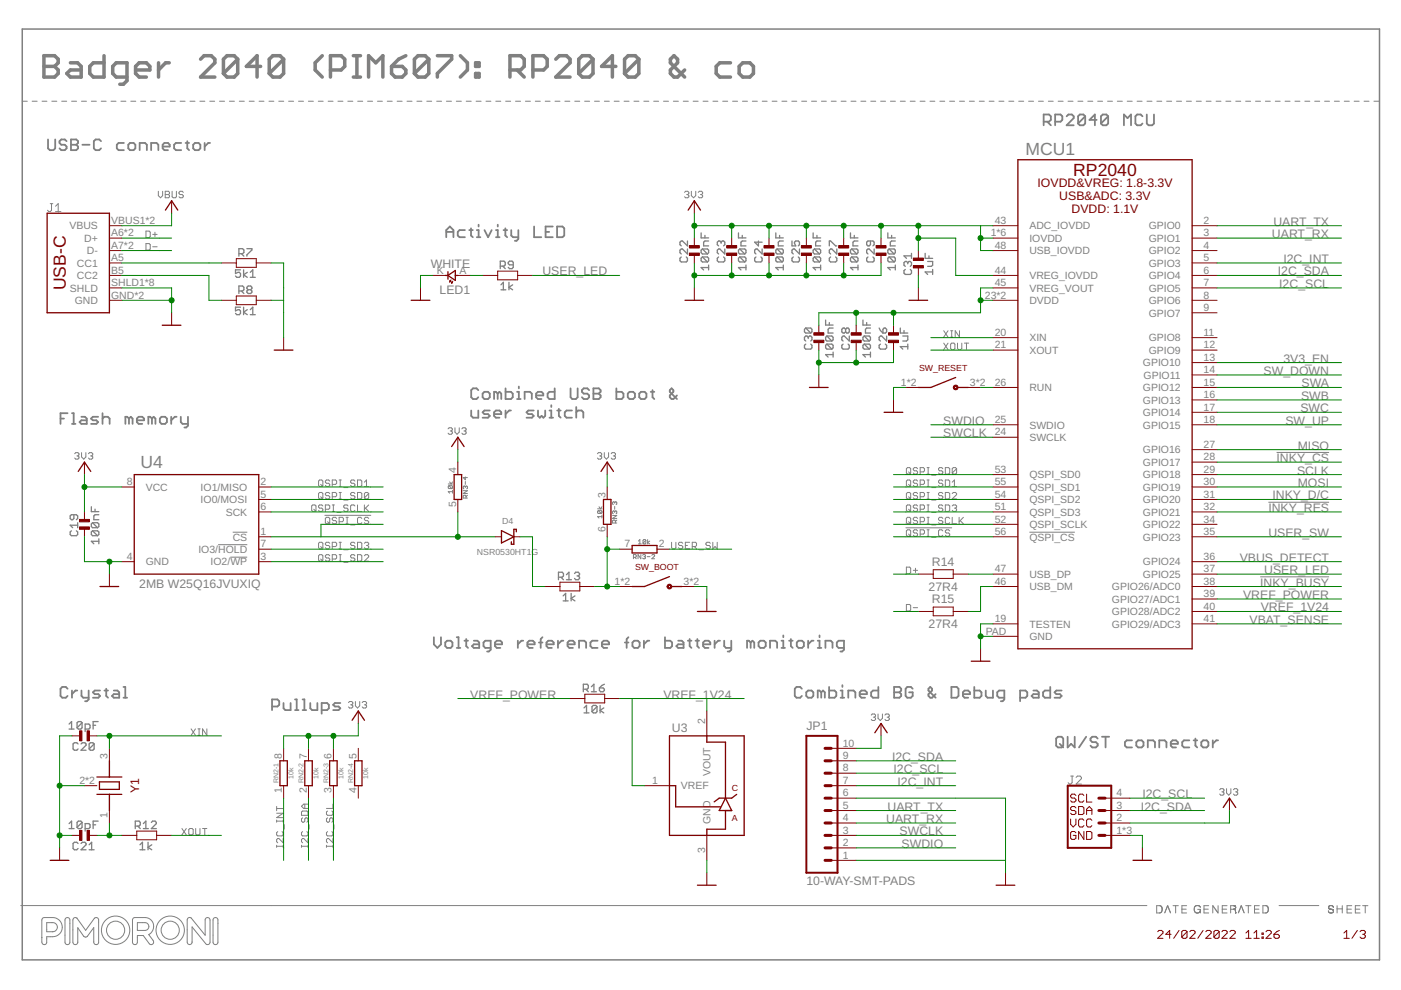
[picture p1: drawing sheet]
<svg xmlns="http://www.w3.org/2000/svg" width="297mm" height="210mm" viewBox="0 0 297 210" stroke-linecap="round" stroke-linejoin="round" font-family="sans-serif">
<defs><g id="words">
<g font-size="3.7" fill="#808080">
<text x="217.4" y="32.8">MCU1</text>
<text x="29.8" y="99.3">U4</text>
</g>
<g font-size="3.7" fill="#800000">
<text x="227.6" y="37.3">RP2040</text>
<text x="14" y="61.6" transform="rotate(-90 14 61.6)">USB-C</text>
</g>
<g font-size="2.6" fill="#800000">
<text x="220" y="39.7">IOVDD&amp;VREG: 1.8-3.3V</text>
<text x="224.6" y="42.4">USB&amp;ADC: 3.3V</text>
<text x="227.2" y="45.2">DVDD: 1.1V</text>
<text x="29.5" y="168.2" transform="rotate(-90 29.5 168.2)">Y1</text>
</g>
<g font-size="2.6" fill="#808080">
<text x="270" y="47.8">UART_TX</text>
<text x="269.7" y="50.5">UART_RX</text>
<text x="91.3" y="56.8">WHITE</text>
<text x="115" y="58.4">USER_LED</text>
<text x="270.9" y="58.4">I2C_SDA</text>
<text x="272.1" y="55.8">I2C_INT</text>
<text x="93.2" y="62.4">LED1</text>
<text x="271.2" y="61">I2C_SCL</text>
<text x="272.1" y="76.9">3V3_EN</text>
<text x="267.9" y="79.5">SW_DOWN</text>
<text x="275.9" y="82.1">SWA</text>
<text x="275.7" y="87.4">SWC</text>
<text x="275.9" y="84.8">SWB</text>
<text x="200" y="90.1">SWDIO</text>
<text x="200" y="92.7">SWCLK</text>
<text x="272.5" y="90.1">SW_UP</text>
<text x="275.1" y="95.3">MISO</text>
<text x="270.7" y="98">INKY_CS</text>
<text x="275" y="100.6">SCLK</text>
<text x="269.8" y="105.9">INKY_D/C</text>
<text x="275.1" y="103.3">MOSI</text>
<text x="268.9" y="113.8">USER_SW</text>
<text x="268.9" y="108.5">INKY_RES</text>
<text x="262.8" y="119.1">VBUS_DETECT</text>
<text x="29.5" y="124.6">2MB W25Q16JVUXIQ</text>
<text x="196.9" y="125.3">27R4</text>
<text x="197.6" y="120">R14</text>
<text x="267.2" y="124.4">INKY_BUSY</text>
<text x="268.1" y="121.7">USER_LED</text>
<text x="197.6" y="127.9">R15</text>
<text x="263.6" y="127">VREF_POWER</text>
<text x="267.3" y="129.6">VREF_1V24</text>
<text x="196.9" y="133.2">27R4</text>
<text x="264.9" y="132.3">VBAT_SENSE</text>
<text x="99.7" y="148.1">VREF_POWER</text>
<text x="140.7" y="148.1">VREF_1</text>
<text x="150.5" y="148.1">V24</text>
<text x="142.5" y="155.2">U3</text>
<text x="171" y="154.7">JP1</text>
<text x="189.1" y="161.3">I2C_SDA</text>
<text x="189.4" y="163.9">I2C_SCL</text>
<text x="190.3" y="166.6">I2C_INT</text>
<text x="188.2" y="171.9">UART_TX</text>
<text x="241.9" y="171.9">I2C_SDA</text>
<text x="242.2" y="169.2">I2C_SCL</text>
<text x="187.9" y="174.5">UART_RX</text>
<text x="190.7" y="177.1">SWCLK</text>
<text x="191.2" y="179.8">SWDIO</text>
<text x="171" y="187.7">10-WAY-SMT-PADS</text>
</g>
<g font-size="2.2" fill="#808080">
<text x="23.6" y="47.5">VBUS1*2</text>
<text x="210.9" y="47.5">43</text>
<text x="255.2" y="47.5">2</text>
<text x="14.7" y="48.6">VBUS</text>
<text x="17.9" y="51.3">D+</text>
<text x="18.4" y="53.9">D-</text>
<text x="23.6" y="50.1">A6*2</text>
<text x="23.6" y="52.8">A7*2</text>
<text x="210" y="50.1">1*6</text>
<text x="210.9" y="52.8">48</text>
<text x="218.2" y="51.3">IOVDD</text>
<text x="218.2" y="48.6">ADC_IOVDD</text>
<text x="218.2" y="53.9">USB_IOVDD</text>
<text x="243.5" y="48.6">GPIO0</text>
<text x="243.5" y="51.3">GPIO1</text>
<text x="243.5" y="53.9">GPIO2</text>
<text x="255.2" y="50.1">3</text>
<text x="255.2" y="52.8">4</text>
<text x="16.3" y="56.6">CC1</text>
<text x="16.3" y="59.2">CC2</text>
<text x="23.6" y="55.4">A5</text>
<text x="23.6" y="58">B5</text>
<text x="92.6" y="58">K</text>
<text x="97.4" y="58">A</text>
<text x="210.9" y="58">44</text>
<text x="218.2" y="59.2">VREG_IOVDD</text>
<text x="243.5" y="56.6">GPIO3</text>
<text x="243.5" y="59.2">GPIO4</text>
<text x="255.2" y="55.4">5</text>
<text x="255.2" y="58">6</text>
<text x="14.8" y="61.8">SHLD</text>
<text x="15.8" y="64.5">GND</text>
<text x="23.6" y="63.3">GND*2</text>
<text x="23.6" y="60.7">SHLD1*8</text>
<text x="208.8" y="63.3">23*2</text>
<text x="210.9" y="60.7">45</text>
<text x="218.2" y="64.5">DVDD</text>
<text x="218.2" y="61.8">VREG_VOUT</text>
<text x="243.5" y="61.8">GPIO5</text>
<text x="243.5" y="64.5">GPIO6</text>
<text x="255.2" y="60.7">7</text>
<text x="255.2" y="63.3">8</text>
<text x="255.2" y="65.9">9</text>
<text x="210.9" y="71.2">20</text>
<text x="243.5" y="67.1">GPIO7</text>
<text x="255.2" y="71.2">11</text>
<text x="210.9" y="73.9">21</text>
<text x="218.2" y="72.4">XIN</text>
<text x="218.2" y="75">XOUT</text>
<text x="242.3" y="77.7">GPIO10</text>
<text x="243.5" y="72.4">GPIO8</text>
<text x="243.5" y="75">GPIO9</text>
<text x="255.2" y="73.9">12</text>
<text x="255.2" y="76.5">13</text>
<text x="191" y="81.8">1*2</text>
<text x="205.6" y="81.8">3*2</text>
<text x="210.9" y="81.8">26</text>
<text x="218.2" y="82.9">RUN</text>
<text x="242.3" y="82.9">GPIO12</text>
<text x="242.5" y="80.3">GPIO11</text>
<text x="255.2" y="79.1">14</text>
<text x="255.2" y="81.8">15</text>
<text x="210.9" y="89.7">25</text>
<text x="242.3" y="85.6">GPIO13</text>
<text x="242.3" y="88.2">GPIO14</text>
<text x="255.2" y="84.4">16</text>
<text x="255.2" y="87.1">17</text>
<text x="255.2" y="89.7">18</text>
<text x="210.9" y="92.3">24</text>
<text x="218.2" y="93.5">SWCLK</text>
<text x="218.2" y="90.9">SWDIO</text>
<text x="242.3" y="90.9">GPIO15</text>
<text x="255.2" y="95">27</text>
<text x="96.7" y="100.2" transform="rotate(-90 96.7 100.2)">4</text>
<text x="210.9" y="100.2">53</text>
<text x="218.2" y="101.4">QSPI_SD0</text>
<text x="242.3" y="96.1">GPIO16</text>
<text x="242.3" y="98.8">GPIO17</text>
<text x="242.3" y="101.4">GPIO18</text>
<text x="255.2" y="97.6">28</text>
<text x="255.2" y="100.2">29</text>
<text x="26.9" y="102.9">8</text>
<text x="30.9" y="104">VCC</text>
<text x="42.5" y="104.1">IO1/MISO</text>
<text x="42.5" y="106.7">IO0/MOSI</text>
<text x="55.2" y="102.9">2</text>
<text x="55.2" y="105.5">5</text>
<text x="96.7" y="107.5" transform="rotate(-90 96.7 107.5)">5</text>
<text x="128.4" y="105.5" transform="rotate(-90 128.4 105.5)">3</text>
<text x="210.9" y="102.9">55</text>
<text x="210.9" y="105.5">54</text>
<text x="218.2" y="104">QSPI_SD1</text>
<text x="218.2" y="106.7">QSPI_SD2</text>
<text x="242.3" y="104.1">GPIO19</text>
<text x="242.3" y="106.7">GPIO20</text>
<text x="255.2" y="102.9">30</text>
<text x="255.2" y="105.5">31</text>
<text x="47.9" y="109.3">SCK</text>
<text x="55.2" y="108.2">6</text>
<text x="55.2" y="113.4">1</text>
<text x="128.4" y="112.8" transform="rotate(-90 128.4 112.8)">6</text>
<text x="210.9" y="108.2">51</text>
<text x="210.9" y="110.8">52</text>
<text x="210.9" y="113.4">56</text>
<text x="218.2" y="109.3">QSPI_SD3</text>
<text x="218.2" y="112">QSPI_SCLK</text>
<text x="242.3" y="109.3">GPIO21</text>
<text x="242.3" y="112">GPIO22</text>
<text x="255.2" y="108.2">32</text>
<text x="255.2" y="110.8">34</text>
<text x="255.2" y="113.4">35</text>
<text x="26.9" y="118.7">4</text>
<text x="30.9" y="119.9">GND</text>
<text x="42.1" y="117.2">IO3/HOLD</text>
<text x="44.6" y="119.9">IO2/WP</text>
<text x="49.3" y="114.6">CS</text>
<text x="55.2" y="118.7">3</text>
<text x="55.2" y="116.1">7</text>
<text x="132.4" y="116.1">7</text>
<text x="139.7" y="116.1">2</text>
<text x="218.2" y="114.6">QSPI_CS</text>
<text x="242.3" y="114.6">GPIO23</text>
<text x="242.3" y="119.9">GPIO24</text>
<text x="255.2" y="118.7">36</text>
<text x="130.3" y="124">1*2</text>
<text x="144.9" y="124">3*2</text>
<text x="210.9" y="121.4">47</text>
<text x="210.9" y="124">46</text>
<text x="218.2" y="122.5">USB_DP</text>
<text x="218.2" y="125.2">USB_DM</text>
<text x="235.8" y="125.2">GPIO26/ADC0</text>
<text x="242.3" y="122.5">GPIO25</text>
<text x="255.2" y="121.4">37</text>
<text x="255.2" y="124">38</text>
<text x="210.9" y="131.9">19</text>
<text x="235.8" y="127.8">GPIO27/ADC1</text>
<text x="235.8" y="130.4">GPIO28/ADC2</text>
<text x="255.2" y="126.6">39</text>
<text x="255.2" y="129.3">40</text>
<text x="255.2" y="131.9">41</text>
<text x="209" y="134.5">PAD</text>
<text x="218.2" y="135.7">GND</text>
<text x="218.2" y="133.1">TESTEN</text>
<text x="235.8" y="133.1">GPIO29/ADC3</text>
<text x="149.5" y="153.6" transform="rotate(-90 149.5 153.6)">2</text>
<text x="22.8" y="160.9" transform="rotate(-90 22.8 160.9)">3</text>
<text x="59.8" y="160.9" transform="rotate(-90 59.8 160.9)">8</text>
<text x="65" y="160.9" transform="rotate(-90 65 160.9)">7</text>
<text x="70.3" y="160.9" transform="rotate(-90 70.3 160.9)">6</text>
<text x="75.6" y="160.9" transform="rotate(-90 75.6 160.9)">5</text>
<text x="178.7" y="160.9">9</text>
<text x="178.7" y="158.3">10</text>
<text x="16.8" y="166.2">2*2</text>
<text x="138.3" y="166.2">1</text>
<text x="144.4" y="167.4">VREF</text>
<text x="150.6" y="164.6" transform="rotate(-90 150.6 164.6)">VOUT</text>
<text x="178.7" y="166.2">7</text>
<text x="178.7" y="163.6">8</text>
<text x="22.8" y="173.5" transform="rotate(-90 22.8 173.5)">1</text>
<text x="59.8" y="168.2" transform="rotate(-90 59.8 168.2)">1</text>
<text x="65" y="168.2" transform="rotate(-90 65 168.2)">2</text>
<text x="70.3" y="168.2" transform="rotate(-90 70.3 168.2)">3</text>
<text x="75.6" y="168.2" transform="rotate(-90 75.6 168.2)">4</text>
<text x="178.7" y="171.5">5</text>
<text x="178.7" y="168.8">6</text>
<text x="236.7" y="171.5">3</text>
<text x="236.7" y="168.8">4</text>
<text x="150.6" y="174.7" transform="rotate(-90 150.6 174.7)">GND</text>
<text x="178.7" y="179.4">2</text>
<text x="178.7" y="176.8">3</text>
<text x="178.7" y="174.1">4</text>
<text x="236.7" y="176.8">1*3</text>
<text x="236.7" y="174.1">2</text>
<text x="149.5" y="180.8" transform="rotate(-90 149.5 180.8)">3</text>
<text x="178.7" y="182">1</text>
</g>
<g font-size="1.9" fill="#800000">
<text x="194.9" y="78.7">SW_RESET</text>
<text x="134.6" y="120.9">SW_BOOT</text>
<text x="155.1" y="167.6">C</text>
<text x="155.1" y="174">A</text>
</g>
<g font-size="1.9" fill="#808080">
<text x="106.4" y="111.2">D4</text>
<text x="101.1" y="117.8">NSR0530HT1G</text>
</g>
<g font-size="1.5" fill="#808080">
<text x="59.1" y="166.1" transform="rotate(-90 59.1 166.1)">RN2-1</text>
<text x="62.2" y="165.1" transform="rotate(-90 62.2 165.1)">10k</text>
<text x="64.4" y="166.1" transform="rotate(-90 64.4 166.1)">RN2-2</text>
<text x="67.5" y="165.1" transform="rotate(-90 67.5 165.1)">10k</text>
<text x="69.6" y="166.1" transform="rotate(-90 69.6 166.1)">RN2-3</text>
<text x="72.8" y="165.1" transform="rotate(-90 72.8 165.1)">10k</text>
<text x="74.9" y="166.1" transform="rotate(-90 74.9 166.1)">RN2-4</text>
<text x="78.1" y="165.1" transform="rotate(-90 78.1 165.1)">10k</text>
</g>
</g></defs>
<g fill="none" stroke="#808080" stroke-width=".21">
<path d="M4.7 21.5h1.1M6.8 21.5h1.1M8.9 21.5h1M11 21.5h1M13.1 21.5h1M15.2 21.5h1M17.3 21.5h1M19.4 21.5h1M21.5 21.5h1M23.5 21.5h1.1M25.6 21.5h1.1M27.7 21.5h1.1"/>
<path d="M29.8 21.5h1.1M31.9 21.5h1.1M34 21.5h1.1M36.1 21.5h1M38.2 21.5h1M40.3 21.5h1M42.4 21.5h1M44.5 21.5h1M46.5 21.5h1.1M48.6 21.5h1.1M50.7 21.5h1.1M52.8 21.5h1.1"/>
<path d="M54.9 21.5h1.1M57 21.5h1.1M59.1 21.5h1.1M61.2 21.5h1.1M63.3 21.5h1M65.4 21.5h1M67.5 21.5h1M69.6 21.5h1M71.6 21.5h1.1M73.7 21.5h1.1M75.8 21.5h1.1M77.9 21.5h1.1"/>
<path d="M80 21.5h1.1M82.1 21.5h1.1M84.2 21.5h1.1M86.3 21.5h1.1M88.4 21.5h1.1M90.5 21.5h1M92.6 21.5h1M94.7 21.5h1M96.8 21.5h1M98.8 21.5h1.1M100.9 21.5h1.1M103 21.5h1.1"/>
<path d="M105.1 21.5h1.1M107.2 21.5h1.1M109.3 21.5h1.1M111.4 21.5h1.1M113.5 21.5h1.1M115.6 21.5h1M117.7 21.5h1M119.8 21.5h1M121.9 21.5h1M124 21.5h1M126 21.5h1.1M128.1 21.5h1.1"/>
<path d="M130.2 21.5h1.1M132.3 21.5h1.1M134.4 21.5h1.1M136.5 21.5h1.1M138.6 21.5h1M140.7 21.5h1M142.8 21.5h1M144.9 21.5h1M147 21.5h1M149.1 21.5h1M151.2 21.5h1M153.2 21.5h1.1"/>
<path d="M155.3 21.5h1.1M157.4 21.5h1.1M159.5 21.5h1.1M161.6 21.5h1M163.7 21.5h1M165.8 21.5h1M167.9 21.5h1M170 21.5h1M172.1 21.5h1M174.2 21.5h1M176.2 21.5h1.1M178.3 21.5h1.1"/>
<path d="M180.4 21.5h1.1M182.5 21.5h1.1M184.6 21.5h1.1M186.7 21.5h1M188.8 21.5h1M190.9 21.5h1M193 21.5h1M195.1 21.5h1M197.2 21.5h1M199.3 21.5h1M201.3 21.5h1.1M203.4 21.5h1.1"/>
<path d="M205.5 21.5h1.1M207.6 21.5h1.1M209.7 21.5h1.1M211.8 21.5h1.1M213.9 21.5h1M216 21.5h1M218.1 21.5h1M220.2 21.5h1M222.3 21.5h1M224.3 21.5h1.1M226.4 21.5h1.1M228.5 21.5h1.1"/>
<path d="M230.6 21.5h1.1M232.7 21.5h1.1M234.8 21.5h1.1M236.9 21.5h1.1M239 21.5h1.1M241.1 21.5h1M243.2 21.5h1M245.3 21.5h1M247.4 21.5h1M249.4 21.5h1.1M251.5 21.5h1.1M253.6 21.5h1.1"/>
<path d="M255.7 21.5h1.1M257.8 21.5h1.1M259.9 21.5h1.1M262 21.5h1.1M264.1 21.5h1.1M266.2 21.5h1.1M268.3 21.5h1M270.4 21.5h1M272.5 21.5h1M274.6 21.5h1M276.6 21.5h1.1M278.7 21.5h1.1"/>
<path d="M280.8 21.5h1.1M282.9 21.5h1.1M285 21.5h1.1M287.1 21.5h1.1M289.2 21.5h1.1M291.3 21.5h1M10.6 43.2h.6M10.9 43.2v1.4l-.3 .3h-.2l-.3-.3M11.8 44.9h1.1M11.8 43.7l.5-.5v1.7M30.9 49h.7l.3 .2v.9l-.3 .3h-.7zM30.9 51.6h.7l.3 .3v.9l-.3 .2h-.7z"/>
<path d="M32.4 49.7h.9M32.4 52.3h.9M32.9 49.2v.9M33.6 40.6v.9l.4 .4 .5-.4v-.9M35 40.6h.7l.2 .2-.2 .5 .2 .4-.2 .2h-.7zM35 41.3h.7M36.5 40.6v1.1l.2 .2h.5l.2-.2v-1.1M38.9 40.8l-.3-.2h-.4l-.2 .2v.2l.2 .3h.4l.3 .4-.3 .2h-.4l-.2-.2M145.1 40.8l.3-.2h.4l.2 .2-.2 .5M145.6 41.3h.2M145.8 41.3l.2 .2v.2l-.2 .2h-.4l-.3-.2M146.6 40.6v.9l.4 .4 .5-.4v-.9"/>
<path d="M148 40.8l.3-.2h.4l.3 .2-.3 .5M148.5 41.3h.2M148.7 41.3l.3 .2v.2l-.3 .2h-.4l-.3-.2M200.1 70.1l.9 1.4M200.1 72.7l.9 1.4M201 70.1l-.9 1.4M201 72.7l-.9 1.4M201.5 71.5h.5M201.5 70.1h.5M201.8 70.1v1.4M201.8 72.7h.4l.3 .3v.9l-.3 .2h-.4l-.3-.2v-.9zM203 72.7v1.2l.2 .2h.5l.2-.2v-1.2"/>
<path d="M203.4 70.1v1.4l-.9-1.4v1.4M204.5 72.7h.9M204.9 72.7v1.4M15.8 96.2l.3-.2h.4l.2 .2-.2 .5M16.3 96.7h.2M16.5 96.7l.2 .2-.2 .4h-.4l-.3-.2M17.3 96v.9l.5 .4 .4-.4v-.9M18.8 96.2l.2-.2h.4l.3 .2-.3 .5M19.2 96.7h.2M19.4 96.7l.3 .2-.3 .4h-.4l-.2-.2M95 90.9l.2-.2h.5l.2 .2-.2 .5M95.5 91.4h.2"/>
<path d="M95.7 91.4l.2 .2-.2 .5h-.5l-.2-.3M96.5 90.7v.9l.4 .5 .5-.5v-.9M97.9 90.9l.2-.2h.5l.2 .2-.2 .5M98.4 91.4h.2M98.6 91.4l.2 .2-.2 .5h-.5l-.2-.3M126.7 96.2l.2-.2h.4l.3 .2-.3 .5M127.1 96.7h.2M127.3 96.7l.3 .2-.3 .4h-.4l-.2-.2M128.1 96v.9l.5 .4 .4-.4v-.9M129.6 96.2l.2-.2h.5l.2 .2-.2 .5M130 96.7h.3M130.3 96.7l.2 .2-.2 .4h-.5l-.2-.2"/>
<path d="M192.4 99.1h.5l.2 .3v.9l-.2 .2h-.5l-.2-.2v-.9zM194.5 99.4l-.2-.3h-.4l-.3 .3 .3 .4h.4l.2 .3-.2 .4h-.4l-.3-.2M196.6 99.1h.4M196.8 99.1v1.4M199.9 99.4l-.2-.3h-.5l-.2 .5 .2 .2h.5l.2 .5-.2 .2h-.5l-.2-.2M200.4 99.1h.7l.3 .3v.9l-.3 .2h-.7zM202.8 99.4v.9l-.2 .2h-.5l-.2-.2M202.8 99.4l-.2-.3h-.5l-.2 .3v.9M202.8 99.4l-.9 .9M270.7 95.9h11.1M46.2 115.5h6.2M48.8 118.1h3.6"/>
<path d="M49.3 112.8h3.1M66.1 107.3l.2-.2h.5l.2 .2v.9l-.2 .2h-.5l-.2-.2zM66.5 108l.5 .4M67.8 101.8h.4l.3 .2v.9l-.3 .2h-.4l-.3-.2v-.9zM67.8 104.4h.4l.3 .2v1l-.3 .2h-.4l-.3-.2v-1zM67.8 115h.4l.3 .2v.9l-.3 .3h-.4l-.3-.3v-.9zM67.8 117.6h.4l.3 .2v.9l-.3 .3h-.4l-.3-.3v-.9zM68 102.7l.5 .4M68 118.5l.5 .5M68 115.9l.5 .5M68 105.3l.5 .5M68.5 107.3l-.3-.2h-.4l-.3 .2 .3 .4h.4l.3 .5-.3 .2h-.4l-.3-.2"/>
<path d="M68.9 109.3h9.7M69 108h.7l.2-.3v-.4l-.2-.2h-.7v1.3M69 109.9l.2-.2h.5l.2 .2v.9l-.2 .3h-.5l-.2-.3zM69.4 110.6l.5 .5M69.9 102l-.2-.2h-.5l-.2 .4 .2 .3h.5l.2 .4-.2 .2h-.5l-.2-.2M69.9 104.6l-.2-.2h-.5l-.2 .5 .2 .2h.5l.2 .5-.2 .2h-.5l-.2-.2M69.9 115.2l-.2-.2h-.5l-.2 .2 .2 .5h.5l.2 .2-.2 .5h-.5l-.2-.3M69.9 117.8l-.2-.2h-.5l-.2 .5 .2 .2h.5l.2 .4-.2 .3h-.5l-.2-.3M70.4 115.9h.7l.3-.2v-.5l-.3-.2h-.7v1.4M70.4 102.7h.7l.3-.2v-.5l-.3-.2h-.7v1.3M70.4 105.3h.7l.3-.2v-.5l-.3-.2h-.7v1.4M70.4 118.5h.7l.3-.2v-.5l-.3-.2h-.7v1.4"/>
<path d="M70.4 107.1h.5M70.4 108.4h.5M70.7 107.1v1.3M71.4 109.9l-.3-.2h-.4l-.3 .2 .3 .5h.4l.3 .2-.3 .5h-.4l-.3-.3M71.4 108.6h.9M71.9 101.8h.5M71.9 103.1h.5M71.9 104.4h.5M71.9 105.8h.5M71.9 117.6h.5M71.9 119h.5M71.9 115h.5"/>
<path d="M71.9 116.4h.5M71.9 110.6h.7l.2-.2v-.5l-.2-.2h-.7v1.4M72.1 101.8v1.3M72.1 104.4v1.4M72.1 115v1.4M72.1 117.6v1.4M72.9 103.4h.9M72.9 106h.9M72.9 119.2h.9M72.9 116.6h.9M73.4 109.7h.4M73.4 111.1h.4"/>
<path d="M73.6 109.7v1.4M73.8 107.3l-.2-.2h-.5l-.2 .2 .2 .4h.5l.2 .3-.2 .4h-.5l-.2-.2M74.3 111.3h.9M75.2 102l-.2-.2h-.4l-.3 .4 .3 .3h.4l.2 .4-.2 .2h-.4l-.3-.2M75.2 104.6l-.2-.2h-.4l-.3 .5 .3 .2h.4l.2 .5-.2 .2h-.4l-.3-.2M75.2 107.3l-.2-.2h-.4l-.3 .2v.9l.3 .2h.4l.2-.2M75.2 115.2l-.2-.2h-.4l-.3 .2 .3 .5h.4l.2 .2-.2 .5h-.4l-.3-.3M75.2 117.8l-.2-.2h-.4l-.3 .5 .3 .2h.4l.2 .4-.2 .3h-.4l-.3-.3M75.8 101.8h.7l.2 .2v.9l-.2 .2h-.7zM75.8 104.4h.7l.2 .2v1l-.2 .2h-.7zM75.8 107.1v1.3h.9M75.8 115h.7l.2 .2v.9l-.2 .3h-.7z"/>
<path d="M75.8 117.6h.7l.2 .2v.9l-.2 .3h-.7zM76.7 109.9l-.2-.2h-.5l-.2 .2v.9l.2 .3h.5l.2-.3M77.3 102.2l.4-.4v1.3M77.3 103.1h.9M77.3 117.8l.2-.2h.4l.3 .2v.3l-.9 .9h.9M77.3 115.2l.2-.2h.4l.3 .2-.3 .5M77.3 107.1v1.3M77.5 107.7l.7 .7M77.7 115.7h.2M77.9 115.7l.3 .2-.3 .5h-.4l-.2-.3M78.2 109.9l-.3-.2h-.4l-.2 .2 .2 .5h.4l.3 .2-.3 .5h-.4l-.2-.3M78.2 104.6l-.3-.2h-.4l-.2 .2v1"/>
<path d="M78.2 104.6v1l-.3 .2h-.4l-.2-.2M78.2 107.1l-.9 .9M78.2 104.6l-.9 1M95 102.6h.9M95.2 103h.6l.1 .1-.1 .5M95.2 103l-.2 .4 .2 .2h.6M95.2 103l.6 .6M95.3 102.2l.4 .4 .2-.4M95.9 104.2h-.9l.3 .4M95.9 103.9v.7M98.2 104h.9l-.9 .6h.9M98.7 103.2l-.2-.1-.3 .1 .2 .5"/>
<path d="M98.7 103.2l.1-.1 .3 .1-.1 .5M98.7 101.1v.6l-.5-.4h.9M98.7 102.1v.6M98.7 103.2v.2M98.8 105.6v-.4l-.1-.2-.5 .2v.4h.9M99.1 105l-.3 .3M126.7 107.9h.9M126.9 108.3h.6l.1 .1-.1 .5M126.9 108.3l-.2 .1 .2 .5h.6M126.9 108.3l.6 .6M127 107.4l.3 .5 .3-.5M127.6 109.5h-.9l.3 .3"/>
<path d="M127.6 109.2v.6M129.9 109.3h.9l-.9 .6h.9M130.3 106.6l-.1-.2-.3 .2 .1 .4M130.3 108.5l-.1-.2-.3 .2 .1 .4M130.3 108.5l.2-.2 .3 .2-.2 .4M130.3 106.6v.1M130.3 107.4v.6M130.3 108.5v.1M130.3 106.6l.2-.2 .3 .2-.2 .4M130.5 110.9v-.5l-.5-.1-.1 .1v.5h.9M130.8 110.3l-.3 .3M134.3 118.2h.4l.2-.5-.2-.1h-.4v.9"/>
<path d="M134.6 118.2l.3 .3M135.4 114.7l.3-.3v.9M135.4 115.3h.6M135.9 117.6v.9l-.6-.9v.9M136.2 117.7l.5-.1 .1 .1-.1 .3M136.5 118h.2M136.7 118l.1 .2-.1 .3-.5-.2M136.9 114.6v.6l-.1 .1-.5-.1M136.9 114.6l-.4-.2-.2 .2v.6M136.9 114.6l-.6 .6M137.2 118h.6M137.3 114.4v.9"/>
<path d="M137.8 114.7l-.5 .3 .5 .3M138.2 117.7l.1-.1 .5 .1-.6 .8h.6M142.4 115v1.1l.2 .3h.5l.2-.3v-1.1M144.8 115.2l-.3-.2h-.4l-.3 .2 .3 .5h.4l.3 .2-.3 .5h-.4l-.3-.3M145.3 115.7h.5M146.2 115h-.9v1.4h.9M146.8 115.9h.6l.3-.2v-.5l-.3-.2h-.6v1.4M147.2 115.9l.5 .5M148.2 116.6h.9M150.6 115.2l-.2-.2h-.5l-.2 .2 .2 .5h.5l.2 .2-.2 .5h-.5l-.2-.3M151.1 115v1.4l.5-.5 .5 .5v-1.4M192.1 111.9h9.7"/>
<path d="M192.2 102l.2-.2h.5l.2 .2v.9l-.2 .2h-.5l-.2-.2zM192.2 107.3l.2-.2h.5l.2 .2v.9l-.2 .2h-.5l-.2-.2zM192.2 109.9l.2-.2h.5l.2 .2v.9l-.2 .3h-.5l-.2-.3zM192.2 112.6l.2-.3h.5l.2 .3v.9l-.2 .2h-.5l-.2-.2zM192.4 104.4h.5l.2 .2v1l-.2 .2h-.5l-.2-.2v-1zM192.6 102.7l.5 .4M192.6 105.3l.5 .5M192.6 108l.5 .4M192.6 110.6l.5 .5M192.6 113.2l.5 .5M192.6 100.1l.5 .4M194.5 102l-.2-.2h-.4l-.3 .2 .3 .5h.4l.2 .2-.2 .4h-.4l-.3-.2"/>
<path d="M194.5 104.6l-.2-.2h-.4l-.3 .2v.3l.3 .2h.4l.2 .2-.2 .5h-.4l-.3-.2M194.5 107.3l-.2-.2h-.4l-.3 .2 .3 .4h.4l.2 .3-.2 .4h-.4l-.3-.2M194.5 109.9l-.2-.2h-.4l-.3 .2 .3 .5h.4l.2 .2-.2 .5h-.4l-.3-.3M194.5 112.6l-.2-.3h-.4l-.3 .3v.2l.3 .2h.4l.2 .2-.2 .5h-.4l-.3-.2M195.1 102.7h.7l.2-.2v-.5l-.2-.2h-.7v1.3M195.1 100.1h.7l.2-.3v-.4l-.2-.3h-.7v1.4M195.1 105.3h.7l.2-.2v-.5l-.2-.2h-.7v1.4M195.1 108h.7l.2-.3v-.4l-.2-.2h-.7v1.3M195.1 110.6h.7l.2-.2v-.5l-.2-.2h-.7v1.4M195.1 113.2h.7l.2-.2v-.4l-.2-.3h-.7v1.4M196.6 101.8h.4M196.6 103.1h.4"/>
<path d="M196.6 104.4h.4M196.6 105.8h.4M196.6 107.1h.4M196.6 108.4h.4M196.6 109.7h.4M196.6 111.1h.4M196.6 112.3h.4M196.6 113.7h.4M196.6 100.5h.4M196.8 101.8v1.3M196.8 104.4v1.4M196.8 107.1v1.3"/>
<path d="M196.8 109.7v1.4M196.8 112.3v1.4M197.5 103.4h.9M197.5 106h.9M197.5 108.6h.9M197.5 111.3h.9M197.5 113.9h.9M197.5 100.7h.9M199.9 109.9l-.2-.2h-.5l-.2 .5 .2 .2h.5l.2 .4-.2 .3h-.5l-.2-.3M199.9 104.6l-.2-.2h-.5l-.2 .5 .2 .2h.5l.2 .5-.2 .2h-.5l-.2-.2M199.9 102l-.2-.2h-.5l-.2 .4 .2 .3h.5l.2 .4-.2 .2h-.5l-.2-.2M199.9 107.3l-.2-.2h-.5l-.2 .2 .2 .4h.5l.2 .3-.2 .4h-.5l-.2-.2"/>
<path d="M199.9 112.6l-.2-.3h-.5l-.2 .3v.9l.2 .2h.5l.2-.2M200.4 101.8h.7l.3 .2v.9l-.3 .2h-.7zM200.4 104.4h.7l.3 .2v1l-.3 .2h-.7zM200.4 107.1h.7l.3 .2v.9l-.3 .2h-.7zM201.4 112.6l-.3-.3h-.4l-.3 .3v.2l.3 .2h.4l.3 .2-.3 .5h-.4l-.3-.2M201.4 109.9l-.3-.2h-.4l-.3 .2v.9l.3 .3h.4l.3-.3M201.9 103.1h.9M201.9 102.2l.5-.4v1.3M201.9 104.6l.2-.2h.5l.2 .2v.3l-.9 .9h.9M201.9 107.3l.2-.2h.5l.2 .2-.2 .4M201.9 109.7v1.4h.9M202.4 107.7h.2"/>
<path d="M202.6 107.7l.2 .3-.2 .4h-.5l-.2-.2M203.3 109.7v1.4M203.6 110.4l.7 .7M204.3 109.7l-1 .9M218.2 112.8h9.7M268.9 106.5h12.9M192.2 120.2h.7l.2 .3v.9l-.2 .2h-.7zM192.2 128.2h.7l.2 .2v.9l-.2 .2h-.7zM193.6 120.9h.9M193.6 128.8h.9M194.1 120.5v.9M267.2 122.3h14.6"/>
<path d="M40.5 154.5l.9 1.4M41.4 154.5l-.9 1.4M42 155.9h.4M42 154.5h.4M42.2 154.5v1.4M43.9 154.5v1.4l-1-1.4v1.4M73.9 149l.2-.3h.5l.2 .3-.2 .4M74.3 149.4h.3M74.6 149.4l.2 .2-.2 .5h-.5l-.2-.2M75.4 148.7v.9l.4 .5 .5-.5v-.9M76.8 149l.2-.3h.5l.2 .3-.2 .4M77.3 149.4h.2"/>
<path d="M77.5 149.4l.2 .2-.2 .5h-.5l-.2-.2M184.7 151.6l.2-.2h.5l.2 .2-.2 .5M185.2 152.1h.2M185.4 152.1l.2 .2-.2 .5h-.5l-.2-.3M186.2 151.4v.9l.4 .5 .5-.5v-.9M187.6 151.6l.3-.2h.4l.3 .2-.3 .5M188.1 152.1h.2M188.3 152.1l.3 .2-.3 .5h-.4l-.3-.3M38.6 175.7l.9 1.3M39.5 175.7l-.9 1.3M40 175.9l.3-.2h.4l.3 .2v.9l-.3 .2h-.4l-.3-.2zM41.5 175.7v1.1l.2 .2h.5l.2-.2v-1.1"/>
<path d="M42.9 175.7h1M43.4 175.7v1.3M58.7 179.4h1.3M58.7 171v.9M58.7 173.9v.4M58.7 179.2v.5M58.7 174.1h1.3M58.7 172.4h1.3l-1.3 1h1.3M58.7 171.4h1.3M58.9 176.3l-.2 .3v.4l.2 .2h.9l.2-.2v-.4l-.2-.3M60 173.9v.4M60 177.8v.9l-.9-.9-.4 .2v.5l.2 .2"/>
<path d="M60 179.2v.5M60.3 174.9v.9M63.9 179.4h1.4M63.9 172.2l.3-.2h.9l.2 .2v.7h-1.4zM63.9 179.2v.5M64.2 176.3l-.3 .3v.4l.3 .2h.9l.2-.2v-.4l-.2-.3M64.2 173.4l-.3 .2v.5l.3 .2 .4-.2v-.5l.3-.2 .4 .2v.5l-.2 .2M64.6 170.5v.9M65.3 177.8v.9l-.9-.9h-.2l-.3 .2v.5l.3 .2M65.3 170.5h-.9l-.5 .4 .5 .5h.9M65.3 179.2v.5M65.5 174.9v.9"/>
<path d="M69.2 179.4h1.4M69.2 179.2v.5M69.4 173.4l-.2 .2v.5l.2 .2 .5-.2v-.5l.2-.2 .5 .2v.5l-.2 .2M69.4 176.3l-.2 .3v.4l.2 .2h1l.2-.2v-.4l-.2-.3M69.4 172l-.2 .2v.4l.2 .3h1l.2-.3v-.4l-.2-.2M70.6 177.8v.9l-.9-.9h-.3l-.2 .2v.5l.2 .2M70.6 170.5v.9h-1.4M70.6 179.2v.5M70.8 174.9v.9M227 164.5h.6M227.3 164.5v1.4l-.3 .3h-.3l-.2-.3M228.2 164.8l.2-.3h.6l.3 .3v.3l-1.1 1.1h1.1"/>
<path d="M258.6 167.4l.2-.2h.5l.2 .2-.2 .5M259.1 167.9h.2M259.3 167.9l.2 .2-.2 .5h-.5l-.2-.2M260.1 167.2v.9l.4 .5 .5-.5v-.9M261.5 167.4l.2-.2h.5l.2 .2-.2 .5M262 167.9h.2M262.2 167.9l.2 .2-.2 .5h-.5l-.2-.2M4.4 192h238.8M8.9 198.8h.1M9.1 194.6l2.1-.1a2.03 2.03 0 0 1 2 2.1 2.03 2.03 0 0 1-2 2h-1.3v1.2a.52 .52 0 0 1-.5 .5 .52 .52 0 0 1-.5-.6v-4.6zM9.9 195.6h1.3a.96 .96 0 0 1 1 1 .96 .96 0 0 1-1 .9h-1.3zM14 194.6h.5l.3 .3v4.9a.52 .52 0 0 1-.5 .5 .52 .52 0 0 1-.5-.5v-4.7z"/>
<path d="M15.7 194.6l.6 .1 1.9 2.6 1.8-2.6a.52 .52 0 0 1 .6-.1 .52 .52 0 0 1 .3 .5v4.7a.52 .52 0 0 1-.5 .5 .52 .52 0 0 1-.5-.6v-3l-1.4 1.8a.52 .52 0 0 1-.8 0l-1.2-1.8v3.1a.52 .52 0 0 1-.5 .5 .52 .52 0 0 1-.5-.5v-4.7zM16.3 194.7h.1M28.1 198.8h.1M28.3 194.6l2.5-.1a1.91 1.91 0 0 1 1.8 1.6 1.91 1.91 0 0 1-1.1 2.1l.9 1.2a.54 .54 0 0 1 0 .7 .54 .54 0 0 1-.7 0l-1.3-1.7h-1.3v1.4a.52 .52 0 0 1-.5 .5 .52 .52 0 0 1-.5-.6v-4.6zM29.1 195.6h1.7a.83 .83 0 0 1 .8 .8 .83 .83 0 0 1-.8 .9h-1.7zM39.8 194.7l.4-.2 .4 .2 2.9 3.6v-3.3a.52 .52 0 0 1 .5-.5 .52 .52 0 0 1 .5 .6v4.7l-.1 .3-.4 .2-.3-.1-3-3.7v3.2a.52 .52 0 0 1-.5 .6 .52 .52 0 0 1-.5-.6zM45.4 194.6h.4l.4 .3v4.9a.52 .52 0 0 1-.5 .5 .52 .52 0 0 1-.5-.5v-4.7zM245.2 192h.8a.87 .87 0 0 1-.1 1.6h-.7zM246.3 192.3h.1M247 193.6l.6-1.6 .6 1.6M248.7 192h1.1M249.3 192v1.6"/>
<path d="M250.6 192.8h.9M251.6 192h-1v1.6h1M253.4 193.4l.1 .1M253.9 192.8h.6v.8M254.2 193.5h-.1M254.3 192.1h.1M254.5 192.3a.75 .75 0 0 0-1.1-.2 .75 .75 0 0 0-.1 1.1l.1 .2M254.5 192.3h.1M254.5 192.3v.1M254.5 192.9v.1a.64 .64 0 0 1-1 .5M255.3 192.8h.9M256.3 192h-1v1.6h1"/>
<path d="M258.3 192v1.6l-1.2-1.6v1.6M259.1 192.8h1M260.2 192h-1.1v1.6h1.1M261.6 192.8h-.1M261.7 192.8h.1M261.7 192.8h-.8M261.7 192l.2 .1M261.8 192h-.9v1.6M261.8 192.8l.1 .1M261.8 192.1l.2 .1M261.9 192.9l.1 .6M261.9 193h.1"/>
<path d="M261.9 192.2h.1M261.9 192.6h.1M261.9 192.6l-.2 .2M261.9 193.2l.1 .1M262 193.5v.1M262 192.2l-.1 .4M262 193.5h.1M262 192.5l-.1 .2M262 193.6h.1M262.6 193.6l.6-1.6 .6 1.6M264.1 192h1.1M264.7 192v1.6"/>
<path d="M266 192.8h.9M267 192h-1v1.6h1M267.8 192l.8 .1a.67 .67 0 0 1 .3 .9l-.3 .5-.8 .1zM268.8 192.3h.1M271.2 192h8.4M281.6 193.1l.1 .1M281.7 193.3l.2 .2h.7M281.7 193.2v.1M281.7 192.5v.1M281.7 192.2h.1M281.8 192.6l.1 .1M281.8 192.6h.1"/>
<path d="M281.8 192.7l.7 .1M281.8 192.1l-.1 .2 .1 .3M281.8 192.1h.1M282 192h.1M282 192l-.2 .1M282 192.7h.1M282 192h.4l.3 .3M282 193.5v.1M282.1 193.6h.1M282.3 192.8h.1M282.3 193.6h.1M282.4 192.8l.3 .2-.1 .4"/>
<path d="M282.6 193.4v.1M282.7 192.3h.1M282.7 192.3v.1M282.7 193v.1M282.7 193.3h.1M283.5 192v1.6M283.5 192.7h1.1M284.6 192v1.6M285.6 192.8h.9M286.6 192h-1v1.6h1M287.4 192.8h.9M288.4 192h-1v1.6h1"/>
<path d="M288.9 192h1.1M289.5 192v1.6"/>
<circle cx="24.5" cy="197.2" r="3"/>
<circle cx="24.5" cy="197.2" r="1.93"/>
<circle cx="36.1" cy="197.2" r="3"/>
<circle cx="36.1" cy="197.2" r="1.93"/>
</g>
<g fill="none" stroke="#808080" stroke-width=".38">
<path d="M10.2 29.6v1.9l.4 .3h.7l.4-.3v-1.9M14.1 29.9l-.4-.3h-.7l-.4 .3v.4l.4 .4h.7l.4 .4v.4l-.4 .3h-.7l-.4-.3M15 29.6h1.2l.4 .3v.4l-.4 .4 .4 .4v.4l-.4 .3h-1.2zM15 30.7h1.2M17.5 30.7h1.5M21.4 29.9l-.4-.3h-.7l-.4 .3v1.6l.4 .3h.7l.4-.3M26.3 30.3h-1.2l-.3 .4v.8l.3 .3h1.2M27.6 30.3h.7l.4 .4v.8l-.4 .3h-.7l-.4-.3v-.8zM29.6 31.8v-1.5h1.2l.3 .4v1.1M32 31.8v-1.5h1.2l.4 .4v1.1M34.5 31.1h1.5v-.4l-.4-.4h-.7l-.4 .4v.8l.4 .3h.7M38.4 30.3h-1.1l-.4 .4v.8l.4 .3h1.1"/>
<path d="M39.3 30.3h.8M39.7 29.9v1.6l.4 .3M41 30.7l.3-.4h.8l.4 .4v.8l-.4 .3h-.8l-.3-.3zM43.4 30.3v1.5M44.5 30.3h-.3l-.8 .8M221.3 25.8h1.1l.4-.4v-.7l-.4-.4h-1.1v2.3M222 25.8l.8 .8M223.7 25.8h1.2l.3-.4v-.7l-.3-.4h-1.2v2.3M226.1 24.7l.4-.4h.8l.3 .4v.3l-1.5 1.6h1.5M230.1 24.7l-.4-.4h-.8l-.3 .4v1.5M230.1 24.7v1.5l-.4 .4h-.8l-.3-.4M230.1 24.7l-1.5 1.5"/>
<path d="M232.5 25.4h-1.5l1.1-1.1v2.3M234.9 24.7l-.3-.4h-.8l-.4 .4v1.5M234.9 24.7v1.5l-.3 .4h-.8l-.4-.4M234.9 24.7l-1.5 1.5M238.3 26.6v-2.3l.8 .7 .7-.7v2.3M242.2 24.7l-.3-.4h-.8l-.4 .4v1.5l.4 .4h.8l.3-.4M243.1 24.3v1.9l.4 .4h.8l.4-.4v-1.9M94.6 50.3v-1.5l.8-.8 .7 .8v1.5M94.6 49.2h1.5M98.6 48.8h-1.2l-.4 .4v.7l.4 .4h1.2M99.5 48.8h.7M99.9 48.4v1.5l.3 .4"/>
<path d="M101.1 48.8h.4v1.5M101.1 50.3h.8M101.5 47.6v.4M102.7 48.8l.8 1.5 .7-1.5M105.2 48.8h.3v1.5M105.2 50.3h.7M105.5 47.6v.4M106.8 48.8h.7M107.1 48.4v1.5l.4 .4M108.4 48.8v1.1l.4 .4h1.1M109.9 48.8v1.9l-.4 .4h-.3M113.2 48v2.3h1.6"/>
<path d="M115.7 49.2h.7M117.2 48h-1.5v2.3h1.5M118.1 48h1.2l.3 .4v1.5l-.3 .4h-1.2zM12.8 88.8h.8M14.3 87.6h-1.5v2.3M15.3 87.6h.3v2.3M15.3 89.9h.7M17.3 88.4h.7l.4 .4v1.1h-1.1l-.4-.4 .4-.4h1.1M20.8 88.4h-1.1l-.4 .4 .4 .3h.7l.4 .4-.4 .4h-1.1M21.7 88.8l.4-.4h.8l.3 .4v1.1M21.7 87.6v2.3M27.3 88.8l-.3-.4h-.4v1.5"/>
<path d="M27.3 88.8v1.1M27.3 88.8l.4-.4 .4 .4v1.1M29 89.1h1.5v-.3l-.3-.4h-.8l-.4 .4v.7l.4 .4h.8M32.2 88.8l-.4-.4h-.3v1.5M32.2 88.8v1.1M32.2 88.8l.4-.4 .4 .4v1.1M34.2 88.4h.8l.4 .4v.7l-.4 .4h-.8l-.3-.4v-.7zM36.3 88.4v1.5M37.4 88.4h-.3l-.8 .7M38.3 88.4v1.1l.4 .4h1.2M39.9 88.4v1.9l-.4 .3h-.4M99.9 87v1.2l.4 .4h1.1v-1.6"/>
<path d="M101.4 82.7l-.4-.4h-.7l-.4 .4v1.5l.4 .4h.7l.4-.4M102.3 83.5l.4-.4h.8l.3 .4v.7l-.3 .4h-.8l-.4-.4zM103.8 87h-1.1l-.4 .4 .4 .4h.8l.3 .4-.3 .4h-1.2M104.8 87.8h1.5v-.4l-.4-.4h-.8l-.3 .4v.8l.3 .4h.8M105.5 83.5l-.4-.4h-.3v1.5M105.5 83.5v1.1M105.5 83.5l.4-.4 .4 .4v1.1M107.2 82.3v2.3h1.1l.4-.4v-.7l-.4-.4h-1.1M107.2 87v1.6M108.3 87h-.4l-.7 .8M109.6 84.6h.8M109.6 83.1h.4v1.5"/>
<path d="M110 82v.3M111.2 84.6v-1.5h1.2l.4 .4v1.1M113.2 87h-1.2l-.4 .4 .4 .4h.8l.4 .4-.4 .4h-1.2M113.7 83.8h1.5v-.3l-.4-.4h-.8l-.3 .4v.7l.3 .4h.8M114.1 87v1.2l.3 .4 .4-.4 .4 .4 .4-.4v-1.2M116.5 88.6h.8M116.5 87h.4v1.6M116.9 85.9v.4M117.6 82.3v2.3h-1.1l-.4-.4v-.7l.4-.4h1.1M118.1 87h.8M118.5 86.7v1.5l.4 .4M121 82.3v1.9l.3 .4h.8l.4-.4v-1.9"/>
<path d="M121.3 87h-1.2l-.4 .4v.8l.4 .4h1.2M122.2 87.4l.4-.4h.7l.4 .4v1.2M122.2 86.3v2.3M124.9 82.7l-.4-.4h-.7l-.4 .4v.4l.4 .4h.7l.4 .3v.4l-.4 .4h-.7l-.4-.4M125.8 82.3h1.2l.3 .4v.4l-.3 .4 .3 .3v.4l-.3 .4h-1.2zM125.8 83.5h1.2M130.7 82.3v2.3h1.1l.4-.4v-.7l-.4-.4h-1.1M133.1 83.5l.4-.4h.7l.4 .4v.7l-.4 .4h-.7l-.4-.4zM135.9 83.1h.8l.4 .4v.7l-.4 .4h-.8l-.4-.4v-.7zM138 83.1h.7M138.3 82.7v1.5l.4 .4M143.5 83.8l-.7 .8h-.4l-.4-.4v-.4l.8-.7v-.4l-.4-.4-.4 .4v.4l1.5 1.5"/>
<path d="M92 135.1v1.5l.7 .8 .8-.8v-1.5M94.4 136.2l.4-.4h.7l.4 .4v.8l-.4 .4h-.7l-.4-.4zM96.8 137.4h.8M96.8 135.1h.4v2.3M98.5 135.8h.7M98.8 135.5v1.5l.4 .4M100.5 135.8h.7l.4 .4v1.2h-1.1l-.4-.4 .4-.4h1.1M104 137.4h-1.1l-.4-.4v-.8l.4-.4h1.1v2l-.3 .3h-.4M104.9 136.6h1.5v-.4l-.3-.4h-.8l-.4 .4v.8l.4 .4h.8M109.8 135.8v1.6M110.9 135.8h-.3l-.8 .8M111.8 136.6h1.5v-.4l-.3-.4h-.8l-.4 .4v.8l.4 .4h.8"/>
<path d="M114.3 136.2h.7M115 135.1l-.4 .4v1.9M115.9 136.6h1.5v-.4l-.4-.4h-.8l-.3 .4v.8l.3 .4h.8M118.3 135.8v1.6M119.4 135.8h-.3l-.8 .8M120.3 136.6h1.5v-.4l-.3-.4h-.8l-.4 .4v.8l.4 .4h.8M122.8 137.4v-1.6h1.1l.4 .4v1.2M126.7 135.8h-1.1l-.4 .4v.8l.4 .4h1.1M127.6 136.6h1.5v-.4l-.3-.4h-.8l-.4 .4v.8l.4 .4h.8M132.5 136.2h.7M133.2 135.1l-.3 .4v1.9M134.1 136.2l.4-.4h.7l.4 .4v.8l-.4 .4h-.7l-.4-.4z"/>
<path d="M136.5 135.8v1.6M137.7 135.8h-.4l-.8 .8M141 135.1v2.3h1.1l.4-.4v-.8l-.4-.4h-1.1M143.8 135.8h.7l.4 .4v1.2h-1.1l-.4-.4 .4-.4h1.1M145.8 135.8h.8M146.2 135.5v1.5l.4 .4M147.5 135.8h.7M147.8 135.5v1.5l.4 .4M149.1 136.6h1.5v-.4l-.4-.4h-.7l-.4 .4v.8l.4 .4h.7M151.5 135.8v1.6M152.7 135.8h-.4l-.8 .8M153.5 135.8v1.2l.4 .4h1.1"/>
<path d="M155 135.8v2l-.3 .3h-.4M159.2 136.2l-.4-.4h-.4v1.6M159.2 136.2v1.2M159.2 136.2l.3-.4 .4 .4v1.2M160.8 136.2l.4-.4h.8l.3 .4v.8l-.3 .4h-.8l-.4-.4zM163.3 137.4v-1.6h1.1l.4 .4v1.2M165.7 137.4h.7M165.7 135.8h.4v1.6M166.1 134.7v.4M167.3 135.8h.8M167.7 135.5v1.5l.4 .4M168.9 136.2l.4-.4h.8l.3 .4v.8l-.3 .4h-.8l-.4-.4z"/>
<path d="M171.3 135.8v1.6M172.5 135.8h-.4l-.8 .8M173.4 137.4h.7M173.4 135.8h.4v1.6M173.8 134.7v.4M175 137.4v-1.6h1.1l.4 .4v1.2M178.9 137.4h-1.1l-.4-.4v-.8l.4-.4h1.1v2l-.3 .3h-.4M14.3 146l-.4-.4h-.7l-.4 .4v1.6l.4 .3h.7l.4-.3M15.3 146.4v1.5M16.4 146.4h-.4l-.7 .8M17.3 146.4v1.2l.4 .3h1.1M18.8 146.4v1.9l-.4 .4h-.4"/>
<path d="M21.2 146.4h-1.1l-.4 .4 .4 .4h.7l.4 .4-.4 .3h-1.1M22.1 146.4h.8M22.5 146v1.6l.4 .3M24.1 146.4h.8l.4 .4v1.1h-1.2l-.4-.3 .4-.4h1.2M26.2 145.6h.4v2.3M26.2 147.9h.7M57.7 149.8h1.1l.4-.4v-.7l-.4-.4h-1.1v2.3M60.1 149.1v1.1l.4 .4h1.1v-1.5M62.5 148.3h.4v2.3M62.5 150.6h.8M64.2 148.3h.3v2.3M64.2 150.6h.7"/>
<path d="M65.8 149.1v1.1l.4 .4h1.1v-1.5M68.2 150.6h1.1l.4-.4v-.8l-.4-.3h-1.1v2.2M72.2 149.1h-1.2l-.4 .3 .4 .4h.8l.4 .4-.4 .4h-1.2M170 146l-.3-.4h-.8l-.4 .4v1.6l.4 .3h.8l.3-.3M170.9 146.8l.4-.4h.8l.3 .4v.8l-.3 .3h-.8l-.4-.3zM174.1 146.8l-.4-.4h-.3v1.5M174.1 146.8v1.1M174.1 146.8l.4-.4 .4 .4v1.1M175.8 145.6v2.3h1.1l.4-.3v-.8l-.4-.4h-1.1M178.2 147.9h.8M178.2 146.4h.4v1.5M178.6 145.3v.3"/>
<path d="M179.9 147.9v-1.5h1.1l.4 .4v1.1M182.3 147.2h1.5v-.4l-.4-.4h-.8l-.3 .4v.8l.3 .3h.8M186.2 145.6v2.3h-1.1l-.4-.3v-.8l.4-.4h1.1M189.6 145.6h1.1l.4 .4v.4l-.4 .4 .4 .4v.4l-.4 .3h-1.1zM189.6 146.8h1.1M193.5 146l-.4-.4h-.7l-.4 .4v1.6l.4 .3h.7l.4-.3v-.8h-.8M198.4 147.2l-.8 .7h-.4l-.4-.3v-.4l.8-.8v-.4l-.4-.4-.4 .4v.4l1.6 1.5M201.7 145.6h1.1l.4 .4v1.6l-.4 .3h-1.1zM204.2 147.2h1.5v-.4l-.4-.4h-.8l-.3 .4v.8l.3 .3h.8M206.6 145.6v2.3h1.1l.4-.3v-.8l-.4-.4h-1.1M209 146.4v1.2l.4 .3h1.1v-1.5M212.9 147.9h-1.1l-.4-.3v-.8l.4-.4h1.1v1.9l-.3 .4h-.4"/>
<path d="M216.3 147.9h1.1l.4-.3v-.8l-.4-.4h-1.1v2.3M219.1 146.4h.8l.3 .4v1.1h-1.1l-.4-.3 .4-.4h1.1M222.7 145.6v2.3h-1.2l-.4-.3v-.8l.4-.4h1.2M223.9 156.6l.4-.4h.8l.3 .4v1.5l-.3 .4h-.8l-.4-.4zM224.7 157.7l.7 .8M225.1 146.4h-1.1l-.4 .4 .4 .4h.7l.4 .4-.4 .3h-1.1M226.4 156.2v2.3l.7-.8 .8 .8v-2.3M230.3 156.2l-1.5 2.3M232.7 156.6l-.4-.4h-.7l-.4 .4v.4l.4 .4h.7l.4 .3v.4l-.4 .4h-.7l-.4-.4M233.6 156.2h1.6M234.4 156.2v2.3M240 157h-1.1l-.4 .4v.7l.4 .4h1.1"/>
<path d="M240.9 157.4l.4-.4h.8l.3 .4v.7l-.3 .4h-.8l-.4-.4zM243.4 158.5v-1.5h1.1l.4 .4v1.1M245.8 158.5v-1.5h1.1l.4 .4v1.1M248.2 157.7h1.5v-.3l-.4-.4h-.7l-.4 .4v.7l.4 .4h.7M252.2 157h-1.2l-.3 .4v.7l.3 .4h1.2M253.1 157h.7M253.4 156.6v1.5l.4 .4M254.7 157.4l.4-.4h.7l.4 .4v.7l-.4 .4h-.7l-.4-.4zM257.1 157v1.5M258.3 157h-.4l-.8 .7"/>
</g>
<path d="M4.7 6.2h287.8v197.3h-287.8z" fill="none" stroke="#808080" stroke-width=".32"/>
<g fill="none" stroke="#808080" stroke-width=".28">
<path d="M50.7 53.8h.7l.3-.3v-.5l-.3-.3h-.7v1.6M51 57.2h-1.1v.8l.6-.3h.2l.3 .3v.5l-.3 .3h-.5l-.3-.3M51.2 53.8l.5 .5M51.6 57.2v1.6M52.3 52.7h1.1v.3l-1.1 1v.3M52.4 57.7l-.8 .6 .8 .5M53.1 58.8h1M53.1 57.7l.5-.5v1.6M106.1 56.4h.7l.3-.2v-.6l-.3-.2h-.7v1.6M106.6 56.4l.5 .6M107.9 59.9v1.5M108.8 56.2h-.8l-.2-.3v-.3l.2-.2h.6l.2 .2v1.1l-.2 .3h-.6l-.2-.3"/>
<path d="M144.4 54.5l-.2 .3v.5l.2 .2h1.1l.3-.2v-.5l-.3-.3M145.8 52.8v1l-1.1-1h-.3l-.2 .2v.6l.2 .2M145.8 51.1v1l-1.1-1h-.3l-.2 .3v.5l.2 .2M148.7 49.4v1h1.5M148.9 54.5l-.2 .3v.5l.2 .2h1.1M148.9 54.5h1.1l.2 .3v.5l-.2 .2M148.9 52.8l-.2 .2v.6l.2 .2h1.1M148.9 52.8h1.1l.2 .2v.6l-.2 .2M148.9 54.5l1.1 1M148.9 52.8l1.1 1M149.5 49.9v.5M150.2 56.7h-1.5l.5 .5"/>
<path d="M150.2 51.1h-.7l-.3 .3v.7h1M150.2 56.2v1M152.4 54.5l-.3 .3v.5l.3 .2h1l.3-.2v-.5l-.3-.3M152.9 51.4l-.3-.3h-.2l-.3 .3v.5l.3 .2M152.9 51.4l.2-.3h.3l.3 .3v.5l-.3 .2M152.9 51.4v.2M153.7 52.8v1l-1.1-1h-.2l-.3 .2v.6l.3 .2M156.6 49.4v1h1.6M156.8 52.8h1.1l.3 .2v.6l-.3 .2M156.8 54.5l-.2 .3v.5l.2 .2h1.1M156.8 54.5h1.1l.3 .3v.5l-.3 .2M156.8 52.8l-.2 .2v.6l.2 .2h1.1"/>
<path d="M156.8 54.5l1.1 1M156.8 52.8l1.1 1M157.4 49.9v.5M158.2 56.7h-1.6l.5 .5M158.2 51.1h-.8l-.3 .3v.7h1.1M158.2 56.2v1M160.3 54.5l-.3 .3v.5l.3 .2h1l.3-.2v-.5l-.3-.3M160.8 51.1v1l-.8-.7h1.6M161.6 52.8v1l-1.1-1h-.2l-.3 .2v.6l.3 .2M164.5 49.4v1h1.6M164.8 54.5l-.3 .3v.5l.3 .2h1M164.8 54.5h1l.3 .3v.5l-.3 .2"/>
<path d="M164.8 52.8l-.3 .2v.6l.3 .2h1M164.8 52.8h1l.3 .2v.6l-.3 .2M164.8 54.5l1 1M164.8 52.8l1 1M165.3 49.9v.5M166.1 56.7h-1.6l.5 .5M166.1 51.1h-.8l-.3 .3v.7h1.1M166.1 56.2v1M167.9 51.1v1h.8l-.3-.5v-.2l.3-.3h.5l.3 .3v.5l-.3 .2M168.2 54.5l-.3 .3v.5l.3 .2h1l.3-.2v-.5l-.3-.3M169.5 52.8v1l-1.1-1h-.2l-.3 .2v.6l.3 .2M172.4 49.4v1h1.6"/>
<path d="M172.7 54.5l-.3 .3v.5l.3 .2h1M172.7 54.5h1l.3 .3v.5l-.3 .2M172.7 52.8l-.3 .2v.6l.3 .2h1M172.7 52.8h1l.3 .2v.6l-.3 .2M172.7 54.5l1 1M172.7 52.8l1 1M173.2 49.9v.5M174 56.7h-1.6l.5 .5M174 51.1h-.8l-.3 .3v.7h1.1M174 56.2v1M175.8 52.1v-1h.3l1.1 1h.2M176.1 54.5l-.3 .3v.5l.3 .2h1.1l.2-.2v-.5l-.2-.3"/>
<path d="M177.4 52.8v1l-1-1h-.3l-.3 .2v.6l.3 .2M180.3 49.4v1h1.6M180.6 54.5l-.3 .3v.5l.3 .2h1.1M180.6 54.5h1.1l.2 .3v.5l-.2 .2M180.6 52.8l-.3 .2v.6l.3 .2h1.1M180.6 52.8h1.1l.2 .2v.6l-.2 .2M180.6 54.5l1.1 1M180.6 52.8l1.1 1M181.1 49.9v.5M181.9 56.7h-1.6l.5 .5M181.9 51.1h-.8l-.3 .3v.7h1.1M181.9 56.2v1"/>
<path d="M184 54.5l-.3 .3v.5l.3 .2h1.1l.2-.2v-.5l-.2-.3M184.6 51.1v.8l-.3 .2h-.3l-.3-.2v-.5l.3-.3h1.1l.2 .3v.5l-.2 .2M185.3 52.8v1l-1-1h-.3l-.3 .2v.6l.3 .2M188.2 49.4v1h1.6M188.5 52.8h1.1l.2 .2v.6l-.2 .2M188.5 54.5h1.1l.2 .3v.5l-.2 .2M188.5 54.5l-.3 .3v.5l.3 .2h1.1M188.5 52.8l-.3 .2v.6l.3 .2h1.1M188.5 54.5l1.1 1M188.5 52.8l1.1 1M189 49.9v.5M189.8 56.7h-1.6l.6 .5"/>
<path d="M189.8 56.2v1M189.8 51.1h-.8l-.2 .3v.7h1M191.9 57.1l-.2 .3v.5l.2 .3h1.1l.3-.3v-.5l-.3-.3M192.5 55.7v.2M192.5 55.7l-.3-.3h-.3l-.2 .3v.5l.2 .3M192.5 55.7l.2-.3h.3l.3 .3v.5l-.3 .3M193.3 53.7v1.1M193.3 54.3h-1.6l.5 .5M196.2 53.7v1.1h1.5M196.7 55.4h1v.8l-.2 .3h-.8M197 54.3v.5M197.7 57.7h-1.5l.5 .5"/>
<path d="M197.7 57.1v1.1M50.7 61.7h.7l.3-.3v-.5l-.3-.3h-.7v1.6M51 65.1h-1.1v.8l.6-.2h.2l.3 .2v.5l-.3 .3h-.5l-.3-.3M51.2 61.7l.5 .5M51.6 65.1v1.6M52.4 65.7l-.8 .5 .8 .5M52.6 61.4h.5M52.6 61.4l-.3-.2v-.3l.3-.3h.5l.3 .3v.3l-.3 .2M52.6 61.4l-.3 .3v.3l.3 .2h.5l.3-.2v-.3l-.3-.3M53.1 65.7l.5-.6v1.6M53.1 66.7h1M106.2 60.4l.5-.5v1.5"/>
<path d="M106.2 61.4h1.1M108.7 60.4l-.8 .5 .8 .5M170.8 73l-.2 .2v.5l.2 .3h1.1l.2-.3v-.5l-.2-.2M170.8 69.6l1.1 1M170.8 69.6l-.2 .2v.6l.2 .2h1.1M170.8 69.6h1.1l.2 .2v.6l-.2 .2M171.4 71.5l-.3-.3h-.3l-.2 .3v.6l.2 .2M171.4 71.5l.2-.3h.3l.2 .3v.6l-.2 .2M171.4 71.5v.3M175 67.9v1h1.6M175.3 71.2h1.1l.2 .3v.6l-.2 .2M175.3 73h1.1l.2 .2v.5l-.2 .3"/>
<path d="M175.3 73l-.3 .2v.5l.3 .3h1.1M175.3 71.2l-.3 .3v.6l.3 .2h1.1M175.3 73l1.1 1M175.3 71.2l1.1 1.1M175.8 68.4v.5M176.6 75.2h-1.6l.6 .5M176.6 74.7v1M176.6 69.6h-.8l-.2 .2v.8h1M178.8 73l-.3 .2v.5l.3 .3h1l.3-.3v-.5l-.3-.2M179.3 69.8l-.3-.2h-.2l-.3 .2v.6l.3 .2h.2l.3-.2M179.3 69.8l.2-.2h.3l.3 .2v.6l-.3 .2h-.3l-.2-.2M179.3 69.8v.6"/>
<path d="M180.1 71.2v1.1l-1.1-1.1h-.2l-.3 .3v.6l.3 .2M183 67.9v1h1.6M183.2 73l-.2 .2v.5l.2 .3h1.1M183.2 73h1.1l.3 .2v.5l-.3 .3M183.2 71.2l-.2 .3v.6l.2 .2h1.1M183.2 71.2h1.1l.3 .3v.6l-.3 .2M183.2 73l1.1 1M183.2 71.2l1.1 1.1M183.7 68.4v.5M184.6 75.2h-1.6l.5 .5M184.6 69.6h-.9l-.2 .2v.8h1.1M184.6 74.7v1"/>
<path d="M186.4 69.6l.8 1M186.7 73l-.3 .2v.5l.3 .3h1l.3-.3v-.5l-.3-.2M187.5 69.6h.2l.3 .2v.6l-.3 .2h-.5v-.8zM188 71.2v1.1l-1.1-1.1h-.2l-.3 .3v.6l.3 .2M190.9 69.6v1h1.6M191.4 71.2h1.1v.9l-.3 .2h-.8M191.7 70.1v.5M192.5 73.5h-1.6l.5 .5M192.5 73v1M15.1 112.5l-.2 .3v.5l.2 .3h1.1l.3-.3v-.5l-.3-.3M15.7 109.1v.8l-.3 .3h-.3l-.2-.3v-.5l.2-.3h1.1l.3 .3v.5l-.3 .3M16.5 110.8v1.1"/>
<path d="M16.5 111.4h-1.6l.5 .5M19.4 107.4v1.1h1.6M19.6 110.8h1.1l.3 .3v.5l-.3 .3M19.6 112.5h1.1l.3 .3v.5l-.3 .3M19.6 112.5l-.2 .3v.5l.2 .3h1.1M19.6 110.8l-.2 .3v.5l.2 .3h1.1M19.6 112.5l1.1 1.1M19.6 110.8l1.1 1.1M20.2 107.9v.6M21 114.8h-1.6l.5 .5M21 114.2v1.1M21 109.1h-.8l-.3 .3v.8h1.1"/>
<path d="M118.4 122.4h.8l.3-.3v-.5l-.3-.3h-.8v1.6M118.9 122.4l.6 .5M119.4 126.3l.5-.5v1.6M119.4 127.4h1.1M120.1 121.9l.5-.6v1.6M120.1 122.9h1.1M121.1 125.8v1.6M121.8 121.6l.3-.3h.5l.3 .3v.3l-.3 .2M121.9 126.3l-.8 .6 .8 .5M122.3 122.1h.3M122.6 122.1l.3 .3v.2l-.3 .3h-.5l-.3-.3M14.6 153.5l.6-.5v1.6"/>
<path d="M14.6 154.6h1.1M16.6 157.7l-.3-.2h-.5l-.3 .2v1.1l.3 .3h.5l.3-.3M17.2 157.7l.3-.2h.5l.2 .2v.3l-1 1.1h1M17.4 153.2v1.1l-.3 .3h-.5l-.3-.3M17.4 153.2l-.3-.2h-.5l-.3 .2v1.1M17.4 153.2l-1.1 1.1M18.1 154.6h.7l.3-.3v-.5l-.3-.3h-.7v1.6M19.7 153.8h.6M20 157.7l-.3-.2h-.5l-.3 .2v1.1M20 157.7v1.1l-.3 .3h-.5l-.3-.3M20 157.7l-1.1 1.1M20.8 153h-1.1v1.6"/>
<path d="M123.7 146.1h.8l.2-.2v-.6l-.2-.2h-.8v1.6M123.8 150.1l.6-.5v1.6M123.8 151.2h1.1M124.2 146.1l.5 .6M125.4 145.6l.5-.5v1.6M125.4 146.7h1M126.6 149.8v1.1l-.3 .3h-.5l-.3-.3M126.6 149.8l-.3-.2h-.5l-.3 .2v1.1M126.6 149.8l-1.1 1.1M127.1 145.9h.8l.2 .2v.3l-.2 .3h-.6l-.2-.3zM127.2 149.6v1.6M128 150.1l-.8 .5 .8 .6"/>
<path d="M128.1 145.1l-.5 .2-.5 .6M14.6 174.6l.6-.5v1.6M14.6 175.7h1.1M16.6 178.8l-.3-.2h-.5l-.3 .2v1.1l.3 .3h.5l.3-.3M17.2 178.8l.3-.2h.5l.2 .2v.3l-1 1.1h1M17.4 174.4l-.3-.3h-.5l-.3 .3v1M17.4 174.4v1l-.3 .3h-.5l-.3-.3M17.4 174.4l-1.1 1M18.1 175.7h.7l.3-.3v-.5l-.3-.3h-.7v1.6M18.9 179.1l.5-.5v1.6M19.7 174.9h.6M20.8 174.1h-1.1v1.6"/>
<path d="M28.7 175.2h.8l.2-.3v-.5l-.2-.3h-.8v1.6M29.2 175.2l.5 .5M29.7 179.1l.5-.5v1.6M30.4 175.7h1.1M30.4 174.6l.5-.5v1.6M31.4 178.6v1.6M32.1 174.4l.3-.3h.5l.2 .3v.2l-1 1.1h1M32.2 179.1l-.8 .5 .8 .6M18.9 180.2h1.1M29.7 180.2h1"/>
</g>
<g fill="none" stroke="#800000" stroke-width=".21">
<path d="M23.2 50.5h2.6M23.2 58.4h2.6M23.2 47.9h2.6M23.2 53.1h2.6M23.2 55.8h2.6M36.4 42.6v2.6M46.9 55.8h3.2M50.1 54.8h4.2v1.9h-4.2zM54.3 55.8h3.2M91.8 58.4h2.6M95.4 59.5l.2 .1-.2 .2zM95.6 59.3l-.2 .5"/>
<path d="M95.8 59.8l.1 .1-.1 .1zM96 59.6l-.2 .4M97.1 58.4h2.6M102.4 58.4h3.1M105.5 57.5h4.2v1.8h-4.2zM109.7 58.4h3.2M147.2 42.6v2.6M147.2 50.5v1.7M147.2 54v1.8M155.1 50.5v1.7M155.1 54v1.8M163 50.5v1.7"/>
<path d="M163 54v1.8M171 50.5v1.7M171 54v1.8M178.9 50.5v1.7M178.9 54v1.8M186.8 50.5v1.7M186.8 54v1.8M194.7 53.1v1.7M194.7 56.7v1.7M210.5 50.5h5.3M210.5 58.4h5.3M210.5 47.9h5.3"/>
<path d="M210.5 53.1h5.3M252.8 50.5h5.2M252.8 58.4h5.2M252.8 47.9h5.2M252.8 53.1h5.2M252.8 55.8h5.2M23.2 63.7h2.6M23.2 61h2.6M36.4 66.3v2.7M46.9 63.7h3.2M50.1 62.8h4.2v1.8h-4.2zM54.3 63.7h3.2"/>
<path d="M60.1 71.6v2.6M89.2 61v2.7M147.2 61v2.7M173.6 69v1.7M173.6 72.5v1.7M173.6 79.5v2.6M181.5 69v1.7M181.5 72.5v1.7M189.4 69v1.7M189.4 72.5v1.7M194.7 61v2.7M210.5 63.7h5.3"/>
<path d="M210.5 61h5.3M210.5 71.6h5.3M210.5 74.2h5.3M252.8 63.7h5.2M252.8 61h5.2M252.8 71.6h5.2M252.8 74.2h5.2M252.8 66.3h5.2M252.8 76.9h5.2M252.8 79.5h5.2M17.9 98v2.6M97.1 92.7v2.6"/>
<path d="M97.1 98v2.6M128.7 98v2.6M189.4 84.8v2.6M192.1 82.1h2.6M205.3 82.1h2.6M210.5 92.7h5.3M210.5 90.1h5.3M210.5 82.1h5.3M252.8 90.1h5.2M252.8 82.1h5.2M252.8 84.8h5.2M252.8 87.4h5.2"/>
<path d="M252.8 95.3h5.2M252.8 98h5.2M17.9 108.5v1.8M17.9 112.1v1.7M25.8 103.3h2.7M25.8 119.1h2.7M54.9 103.3h2.6M54.9 105.9h2.6M54.9 108.5h2.6M54.9 113.8h2.6M54.9 119.1h2.6M54.9 116.4h2.6"/>
<path d="M97.1 105.9v2.6M105 113.8h1.3M108.9 113.8h1.4M128.7 103.3v2.6M128.7 111.2v2.6M131.4 116.4h2.6M139.3 116.4h2.6M210.5 100.6h5.3M210.5 103.3h5.3M210.5 105.9h5.3M210.5 108.5h5.3M210.5 111.2h5.3"/>
<path d="M210.5 113.8h5.3M252.8 100.6h5.2M252.8 103.3h5.2M252.8 105.9h5.2M252.8 108.5h5.2M252.8 111.2h5.2M252.8 113.8h5.2M252.8 119.1h5.2M23.2 121.7v2.7M115.5 124.4h3.2M118.7 123.4h4.2v1.9h-4.2zM122.9 124.4h3.2"/>
<path d="M131.4 124.4h2.6M144.6 124.4h2.6M149.9 127v2.6M194.7 121.7h3.2M194.7 129.6h3.2M197.9 120.8h4.2v1.8h-4.2zM197.9 128.7h4.2v1.9h-4.2zM202.1 121.7h3.2M202.1 129.6h3.2M207.9 137.6v2.6M210.5 134.9h5.3M210.5 121.7h5.3"/>
<path d="M210.5 124.4h5.3M210.5 132.3h5.3M252.8 121.7h5.2M252.8 124.4h5.2M252.8 132.3h5.2M252.8 127h5.2M252.8 129.6h5.2M15.3 156h1.7M18.8 156h1.8M23.2 158.7v2.6M60.1 158.7v2.6M65.4 158.7v2.6"/>
<path d="M70.7 158.7v2.6M76 150.7v2.7M76 158.7v2.6M120.8 148.1h3.2M124 147.2h4.2v1.8h-4.2zM128.2 148.1h3.2M149.9 150.7v5.3M176.2 158.7h5.3M186.8 153.4v2.6M12.6 179.8v2.6M15.3 177.1h1.7M17.9 166.6h2.7"/>
<path d="M18.8 177.1h1.8M23.2 171.9v2.6M25.8 177.1h3.2M29 176.2h4.2v1.9h-4.2zM33.2 177.1h3.2M60.1 166.6v2.6M65.4 166.6v2.6M70.7 166.6v2.6M76 166.6v2.6M136.7 166.6h5.2M149.9 177.1v5.3M176.2 177.1h5.3"/>
<path d="M176.2 166.6h5.3M176.2 179.8h5.3M176.2 174.5h5.3M176.2 171.9h5.3M176.2 169.2h5.3M176.2 163.9h5.3M176.2 161.3h5.3M227 173.7v1.1l.5 .5 .6-.5v-1.1M228.1 176.6l-.3-.3h-.5l-.3 .3v1.1l.3 .3h.5l.3-.3v-.6h-.6M228.1 171.3l-.3-.3h-.5l-.3 .3v.3l.3 .3h.5l.3 .2v.3l-.3 .3h-.5l-.3-.3M228.1 168.7l-.3-.3h-.5l-.3 .3v.2l.3 .3h.5l.3 .3v.3l-.3 .3h-.5l-.3-.3M228.7 171h.8l.3 .3v1.1l-.3 .3h-.8z"/>
<path d="M229.8 168.7l-.3-.3h-.5l-.3 .3v1.1l.3 .3h.5l.3-.3M229.8 173.9l-.3-.2h-.5l-.3 .2v1.1l.3 .3h.5l.3-.3M229.8 176.3v1.7l-1.1-1.7v1.7M230.4 171.9h1.1M230.4 168.4v1.7h1.1M230.4 172.7v-1.1l.5-.6 .6 .6v1.1M230.4 176.3h.8l.3 .3v1.1l-.3 .3h-.8zM231.5 173.9l-.3-.2h-.5l-.3 .2v1.1l.3 .3h.5l.3-.3M234.3 177.1h5.3M234.3 174.5h5.3M234.3 171.9h5.3M234.3 169.2h5.3"/>
<path d="M242.2 179.8v2.6M260.7 169.2v2.7M149.9 185v2.7M176.2 182.4h5.3M213.2 185v2.7M245.4 197.5l.3-.2h.6l.3 .2v.3l-1.2 1.1h1.2M248.3 198.1h-1.1l.8-.8v1.6M250 197.3l-1.1 1.6M251.7 197.5v1.2l-.3 .2h-.6l-.3-.2M251.7 197.5l-.3-.2h-.6l-.3 .2v1.2M251.7 197.5l-1.2 1.2M252.3 197.5l.2-.2h.6l.3 .2v.3l-1.1 1.1h1.1"/>
<path d="M255.1 197.3l-1.1 1.6M255.7 197.5l.2-.2h.6l.3 .2v.3l-1.1 1.1h1.1M258.5 197.5v1.2l-.3 .2h-.6l-.2-.2M258.5 197.5l-.3-.2h-.6l-.2 .2v1.2M258.5 197.5l-1.1 1.2M259.1 197.5l.2-.2h.6l.3 .2v.3l-1.1 1.1h1.1M260.8 197.5l.2-.2h.6l.3 .2v.3l-1.1 1.1h1.1M264.2 198.9h1.1M264.2 197.8l.5-.5v1.6M265.9 198.9h1.1M265.9 197.8l.5-.5v1.6M267.6 198.7h.2v.2h-.2z"/>
<path d="M267.6 197.8h.2v.3h-.2zM268.4 197.5l.3-.2h.6l.2 .2v.3l-1.1 1.1h1.1M270.1 198.1h.9l.3 .3v.3l-.3 .2h-.6l-.3-.2zM271.3 197.3l-.6 .2-.6 .6M284.9 198.9h1.2M284.9 197.8l.6-.5v1.6M287.8 197.3l-1.2 1.6M288.4 197.5l.2-.2h.6l.3 .2v.3l-.3 .3M288.9 198.1h.3M289.2 198.1l.3 .3v.3l-.3 .2h-.6l-.2-.2"/>
</g>
<g fill="none" stroke="#800000" stroke-width=".28">
<path d="M215.8 33.9h37v103.7h-37zM10 45.2h13.2v21.1h-13.2zM35.1 44.6l1.3-2 1.3 2M94.4 58.4h.6M95 58.4l1.5-1.1v2.2zM95 57.6v1.6M96.5 58.4h.6M145.9 44.6l1.3-2 1.3 2M34.4 69h4M58.1 74.2h4M87.2 63.7h3.9M145.2 63.7h4"/>
<path d="M192.7 63.7h4M16.6 99.9l1.3-1.9 1.3 1.9M95.8 94.7l1.3-2 1.3 2M127.4 99.9l1.3-1.9 1.4 1.9M171.6 82.1h4M187.5 87.4h3.9M202.6 80l-5.2 2.1h-2.7M203.2 82.1h2.1M28.5 100.6h26.4v21.1h-26.4zM96.3 100.6h1.6v5.3h-1.6zM106.3 112.5l2.6 1.3-2.6 1.3zM109.5 112.8v-.6h-.6v3.2h-.5v-.5"/>
<path d="M128 105.9h1.5v5.3h-1.5zM134 115.7h5.3v1.5h-5.3zM21.2 124.4h4M141.9 122.3l-5.2 2.1h-2.7M142.5 124.4h2.1M147.9 129.6h3.9M74.7 152.7l1.3-2 1.3 2M141.9 156h15.9v21.1h-15.9zM149.9 156v1.4h3.9v11.8M185.5 155.4l1.3-2 1.3 2M205.9 140.2h4M20.6 164.7h5.2"/>
<path d="M20.6 168.4h5.2M21.1 165.8h4.2v1.6h-4.2zM23.2 161.3v3.4M23.2 168.4v3.5M59.4 161.3h1.5v5.3h-1.5zM64.6 161.3h1.6v5.3h-1.6zM69.9 161.3h1.6v5.3h-1.6zM75.2 161.3h1.6v5.3h-1.6zM141.9 166.6h1.4v4.5h9.5M153.8 171.9v3.9h-3.9v1.3M153.8 169.2l1.3 2.7h-2.6zM156.2 168.4l-1.1 .8h-2.6l-1.1 .8"/>
<path d="M259.4 171.2l1.3-2 1.3 2M10.6 182.4h4M147.9 187.7h3.9M211.2 187.7h4M240.2 182.4h4"/>
</g>
<g fill="#800000" stroke="#800000" stroke-width=".21">
<path d="M16.9 155h.5v2.1h-.5z"/>
<path d="M18.5 155h.5v2.1h-.5z"/>
<path d="M16.9 176.1h.5v2.1h-.5z"/>
<path d="M18.5 176.1h.5v2.1h-.5z"/>
<path d="M172.6 70.5h2.1v.6h-2.1z"/>
<path d="M172.6 72.1h2.1v.5h-2.1z"/>
<path d="M180.5 70.5h2.1v.6h-2.1z"/>
<path d="M180.5 72.1h2.1v.5h-2.1z"/>
<path d="M188.4 70.5h2.1v.6h-2.1z"/>
<path d="M188.4 72.1h2.1v.5h-2.1z"/>
<path d="M193.7 54.7h2.1v.5h-2.1z"/>
<path d="M193.7 56.3h2.1v.5h-2.1z"/>
<path d="M185.7 52.1h2.2v.5h-2.2z"/>
<path d="M185.7 53.7h2.2v.5h-2.2z"/>
<path d="M177.8 52.1h2.1v.5h-2.1z"/>
<path d="M177.8 53.7h2.1v.5h-2.1z"/>
<path d="M162 52.1h2.1v.5h-2.1z"/>
<path d="M162 53.7h2.1v.5h-2.1z"/>
<path d="M154.1 52.1h2.1v.5h-2.1z"/>
<path d="M154.1 53.7h2.1v.5h-2.1z"/>
<path d="M146.2 52.1h2.1v.5h-2.1z"/>
<path d="M146.2 53.7h2.1v.5h-2.1z"/>
<path d="M16.8 110.1h2.2v.5h-2.2z"/>
<path d="M16.8 111.7h2.2v.5h-2.2z"/>
<path d="M169.9 52.1h2.1v.5h-2.1z"/>
<path d="M169.9 53.7h2.1v.5h-2.1z"/>
</g>
<path d="M171 156h6.6v29h-6.6zM226.4 166.6h9.2v13.2h-9.2z" fill="none" stroke="#800000" stroke-width=".42"/>
<g fill="none" stroke="#800000" stroke-width=".63">
<path d="M174.9 158.7h1.3M174.9 177.1h1.3M174.9 179.8h1.3M174.9 171.9h1.3M174.9 174.5h1.3M174.9 169.2h1.3M174.9 166.6h1.3M174.9 163.9h1.3M174.9 161.3h1.3M233 177.1h1.3M233 171.9h1.3M233 174.5h1.3"/>
<path d="M233 169.2h1.3M174.9 182.4h1.3"/>
</g>
<g fill="#800000" stroke="#800000" stroke-width=".21">
<path d="M141.6 124a.5 .5 0 0 1 .8 .2 .5 .5 0 0 1-.4 .7 .5 .5 0 0 1-.6-.5h.3a.24 .24 0 0 1 .3-.3 .24 .24 0 0 1 .1 .4 .24 .24 0 0 1-.4 0l-.3-.1z" fill-rule="evenodd"/>
<path d="M202.3 81.7a.5 .5 0 0 1 .8 .2 .5 .5 0 0 1-.4 .7 .5 .5 0 0 1-.6-.5h.3a.24 .24 0 0 1 .3-.2 .24 .24 0 0 1 .1 .3 .24 .24 0 0 1-.4 .1l-.3-.2z" fill-rule="evenodd"/>
</g>
<g fill="none" stroke="#008000" stroke-width=".21">
<path d="M25.8 58.4h18.5v5.3h2.6M25.8 55.8h21.1M25.8 53.1h10.6M25.8 50.5h10.6M36.4 45.2v2.7h-10.6M57.5 55.8h2.6v15.8M91.8 58.4h-2.6v2.6M99.7 58.4h2.7M112.9 58.4h18.5M147.2 45.2v5.3M147.2 55.8v5.2M147.2 47.9h63.3"/>
<path d="M155.1 47.9v2.6M155.1 55.8v2.6M163 47.9v2.6M163 55.8v2.6M171 47.9v2.6M171 55.8v2.6M178.9 47.9v2.6M178.9 55.8v2.6M186.8 55.8v2.6h-39.6M186.8 47.9v2.6M194.7 47.9v5.2M194.7 58.4v2.6"/>
<path d="M194.7 50.5h7.9v7.9h7.9M207.9 47.9v5.2h2.6M207.9 50.5h2.6M258 58.4h26.4M258 55.8h26.4M258 50.5h26.4M258 47.9h26.4M25.8 63.7h10.6M25.8 61h10.6v5.3M57.5 63.7h2.6M173.6 74.2v5.3M181.5 66.3v2.7"/>
<path d="M181.5 74.2v2.7M189.4 74.2v2.7h-15.8M189.4 66.3v2.7M197.4 71.6h13.1M197.4 74.2h13.1M207.9 63.7h2.6M210.5 61h-2.6v5.3h-34.3v2.7M258 76.9h26.4M258 61h26.4M258 79.5h26.4M97.1 95.3v2.7M192.1 82.1h-2.7v2.7"/>
<path d="M197.4 90.1h13.1M197.4 92.7h13.1M207.9 82.1h2.6M258 82.1h26.4M258 90.1h26.4M258 95.3h26.4M258 84.8h26.4M258 87.4h26.4M258 98h26.4M17.9 113.8v5.3h7.9M17.9 100.6v7.9M17.9 103.3h7.9"/>
<path d="M23.2 119.1v2.6M57.5 119.1h23.7M57.5 103.3h23.7M57.5 105.9h23.7M57.5 108.5h23.7M57.5 116.4h23.7M57.5 113.8h47.5M81.2 111.2h-13.1v2.6M97.1 108.5v5.3M110.3 113.8h2.6v10.6h2.6M128.7 100.6v2.7M128.7 113.8v10.6"/>
<path d="M128.7 116.4h2.7M141.9 116.4h13.2M189.4 103.3h21.1M189.4 105.9h21.1M189.4 108.5h21.1M189.4 111.2h21.1M189.4 113.8h21.1M189.4 100.6h21.1M258 119.1h26.4M258 103.3h26.4M258 105.9h26.4M258 108.5h26.4"/>
<path d="M258 113.8h26.4M258 100.6h26.4M126.1 124.4h5.3M147.2 124.4h2.7v2.6M189.4 121.7h5.3M189.4 129.6h5.3M205.3 121.7h5.2M207.9 134.9h2.6M210.5 124.4h-2.6v5.2h-2.6M210.5 132.3h-2.6v5.3M258 124.4h26.4M258 132.3h26.4"/>
<path d="M258 121.7h26.4M258 129.6h26.4M258 127h26.4M15.3 156h-2.7v23.8M20.6 156h26.3M23.2 156v2.7M65.4 156v2.7M70.7 156v2.7M76 153.4v2.6h-15.9v2.7M97.1 148.1h23.7M131.4 148.1h26.4M134 148.1v18.5h2.7"/>
<path d="M149.9 148.1v2.6M186.8 156v2.7h-5.3M12.6 177.1h2.7M12.6 166.6h5.3M20.6 177.1h5.2M23.2 174.5v2.6M36.4 177.1h10.5M60.1 169.2v13.2M65.4 169.2v13.2M70.7 169.2v13.2M181.5 177.1h21.1M181.5 166.6h21.1"/>
<path d="M181.5 169.2h31.7v15.8M181.5 174.5h21.1M181.5 179.8h21.1M181.5 171.9h21.1M181.5 161.3h21.1M181.5 163.9h21.1M239.6 177.1h2.6v2.7M239.6 169.2h15.8M239.6 171.9h15.8M260.7 171.9v2.6h-21.1M149.9 182.4v2.6M181.5 182.4h31.7"/>
</g>
<g fill="#008000" stroke="#008000" stroke-width=".21">
<circle cx="12.6" cy="177.1" r=".53"/>
<circle cx="12.6" cy="166.6" r=".53"/>
<circle cx="23.2" cy="119.1" r=".53"/>
<circle cx="207.9" cy="134.9" r=".53"/>
<circle cx="181.5" cy="76.9" r=".53"/>
<circle cx="173.6" cy="76.9" r=".53"/>
<circle cx="178.9" cy="58.4" r=".53"/>
<circle cx="171" cy="58.4" r=".53"/>
<circle cx="163" cy="58.4" r=".53"/>
<circle cx="155.1" cy="58.4" r=".53"/>
<circle cx="147.2" cy="58.4" r=".53"/>
<circle cx="36.4" cy="63.7" r=".53"/>
<circle cx="70.7" cy="156" r=".53"/>
<circle cx="65.4" cy="156" r=".53"/>
<circle cx="207.9" cy="50.5" r=".53"/>
<circle cx="147.2" cy="47.9" r=".53"/>
<circle cx="155.1" cy="47.9" r=".53"/>
<circle cx="163" cy="47.9" r=".53"/>
<circle cx="171" cy="47.9" r=".53"/>
<circle cx="178.9" cy="47.9" r=".53"/>
<circle cx="186.8" cy="47.9" r=".53"/>
<circle cx="194.7" cy="47.9" r=".53"/>
<circle cx="194.7" cy="50.5" r=".53"/>
<circle cx="17.9" cy="103.3" r=".53"/>
<circle cx="97.1" cy="113.8" r=".53"/>
<circle cx="23.2" cy="156" r=".53"/>
<circle cx="181.5" cy="66.3" r=".53"/>
<circle cx="189.4" cy="66.3" r=".53"/>
<circle cx="207.9" cy="63.7" r=".53"/>
<circle cx="128.7" cy="124.4" r=".53"/>
<circle cx="128.7" cy="116.4" r=".53"/>
<circle cx="23.2" cy="177.1" r=".53"/>
</g>
<g fill="none" stroke="#808080" stroke-width=".74">
<path d="M9.3 11.8h2.3l.7 .8v.7l-.7 .8 .7 .7v.8l-.7 .7h-2.3zM9.3 14.1h2.3M14.9 13.3h1.5l.8 .8v2.2h-2.3l-.7-.7 .7-.8h2.3M22.1 11.8v4.5h-2.3l-.8-.7v-1.5l.8-.8h2.3M26.9 16.3h-2.3l-.7-.7v-1.5l.7-.8h2.3v3.8l-.7 .8h-.8M28.7 14.8h3.1v-.7l-.8-.8h-1.5l-.8 .8v1.5l.8 .7h1.5M33.6 13.3v3M35.9 13.3h-.8l-1.5 1.5M42.5 12.6l.8-.8h1.5l.8 .8v.7l-3.1 3h3.1M50.4 12.6l-.7-.8h-1.6l-.7 .8v3M50.4 12.6v3l-.7 .7h-1.6l-.7-.7M50.4 12.6l-3 3"/>
<path d="M55.3 14.1h-3.1l2.3-2.3v4.5M60.1 12.6l-.7-.8h-1.6l-.7 .8v3M60.1 12.6v3l-.7 .7h-1.6l-.7-.7M60.1 12.6l-3 3M68.3 11.8l-1.5 1.5v1.5l1.5 1.5M70.1 14.8h2.2l.8-.7v-1.5l-.8-.8h-2.2v4.5M74.9 11.8h1.5M74.9 16.3h1.5M75.7 11.8v4.5M78.1 16.3v-4.5l1.6 1.5 1.5-1.5v4.5M83 14.1h2.3l.7 .7v.8l-.7 .7h-1.5l-.8-.7zM86 11.8l-1.5 .8-1.5 1.5"/>
<path d="M90.9 12.6l-.8-.8h-1.5l-.7 .8v3M90.9 12.6v3l-.8 .7h-1.5l-.7-.7M90.9 12.6l-3 3M92.7 11.8h3.1v.8l-3.1 3v.7M97.6 11.8l1.5 1.5v1.5l-1.5 1.5M100.8 15.6h.8v.7h-.8zM100.8 13.3h.8v.8h-.8zM108.1 14.8h2.3l.7-.7v-1.5l-.7-.8h-2.3v4.5M109.6 14.8l1.5 1.5M113 14.8h2.3l.7-.7v-1.5l-.7-.8h-2.3v4.5M117.8 12.6l.8-.8h1.5l.8 .8v.7l-3.1 3h3.1M125.7 12.6l-.7-.8h-1.5l-.8 .8v3"/>
<path d="M125.7 12.6v3l-.7 .7h-1.5l-.8-.7M125.7 12.6l-3 3M130.6 14.1h-3l2.2-2.3v4.5M135.4 12.6l-.7-.8h-1.5l-.8 .8v3M135.4 12.6v3l-.7 .7h-1.5l-.8-.7M135.4 12.6l-3 3M145.2 14.8l-1.5 1.5h-.8l-.8-.7v-.8l1.6-1.5v-.7l-.8-.8-.8 .8v.7l3.1 3M154.9 13.3h-2.3l-.8 .8v1.5l.8 .7h2.3M156.7 14.1l.8-.8h1.5l.7 .8v1.5l-.7 .7h-1.5l-.8-.7z"/>
</g>
<use href="#words"/>
</svg>
